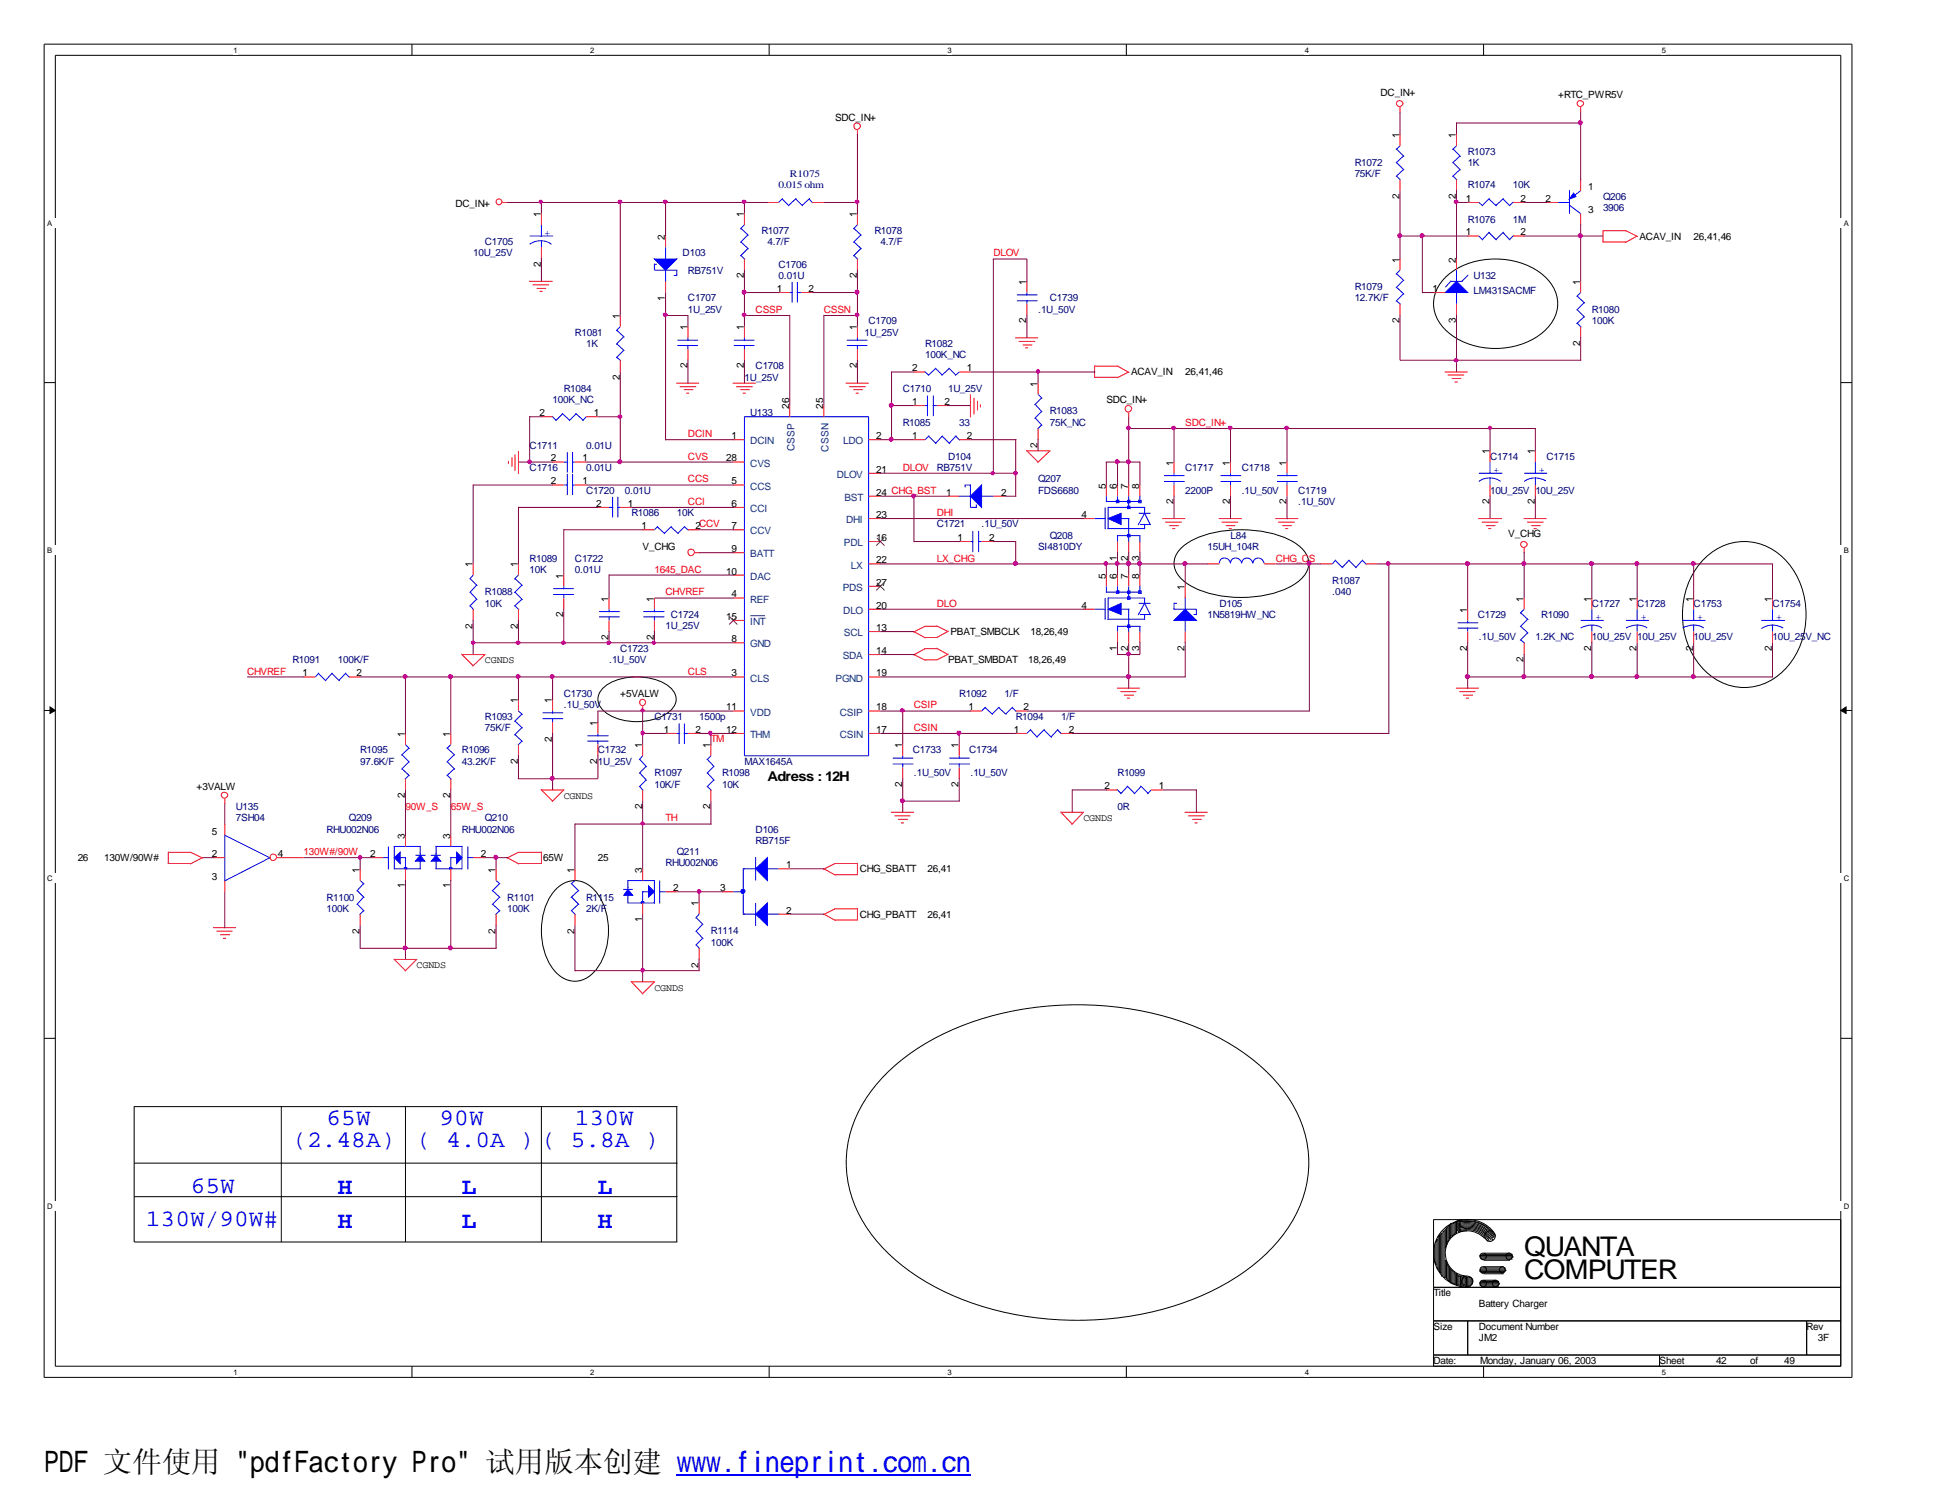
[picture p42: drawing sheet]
<svg xmlns="http://www.w3.org/2000/svg" width="279mm" height="216mm" viewBox="0 0 279 216" stroke-linecap="round" stroke-linejoin="round" font-family="sans-serif">
<defs><g id="words">
<text font-size="4.2" x="6.3" y="211.7">PDF 文件使用 &quot;pdfFactory Pro&quot; 试用版本创建 www.fineprint.com.cn</text>
<g font-size="3.9">
<text x="219.3" y="180.6">QUANTA</text>
<text x="219.3" y="184">COMPUTER</text>
</g>
<g font-size="3.4" fill="#00f">
<text x="47" y="161.8">65W</text>
<text x="63.2" y="161.8">90W</text>
<text x="82.7" y="161.8">130W</text>
<text x="42.1" y="165">(2.48A)</text>
<text x="59.9" y="165">( 4.0A )</text>
<text x="77.9" y="165">( 5.8A )</text>
<text x="27.4" y="171.5">65W</text>
<text x="48.6" y="171.8">H</text>
<text x="66.5" y="171.8">L</text>
<text x="86" y="171.8">L</text>
<text x="21" y="176.4">130W/90W#</text>
<text x="48.6" y="176.6">H</text>
<text x="66.5" y="176.6">L</text>
<text x="86" y="176.6">H</text>
</g>
<text font-size="1.9" x="110.4" y="112.3">Adress : 12H</text>
<g font-size="1.4">
<text x="120.1" y="17.4">SDC_IN+</text>
<text x="198.6" y="13.8">DC_IN+</text>
<text x="224.2" y="14.1">+RTC_PWR5V</text>
<text x="201.3" y="19.9" transform="rotate(-90 201.3 19.9)">1</text>
<text x="209.5" y="19.9" transform="rotate(-90 209.5 19.9)">1</text>
<text x="65.5" y="29.7">DC_IN+</text>
<text x="201.3" y="28.6" transform="rotate(-90 201.3 28.6)">2</text>
<text x="209.5" y="28.6" transform="rotate(-90 209.5 28.6)">2</text>
<text x="210.9" y="29">1</text>
<text x="218.8" y="29">2</text>
<text x="222.3" y="29">2</text>
<text x="228.5" y="27.3">1</text>
<text x="77.8" y="31.2" transform="rotate(-90 77.8 31.2)">1</text>
<text x="95.7" y="34.5" transform="rotate(-90 95.7 34.5)">2</text>
<text x="107" y="31.2" transform="rotate(-90 107 31.2)">1</text>
<text x="123.3" y="31.2" transform="rotate(-90 123.3 31.2)">1</text>
<text x="210.9" y="33.9">1</text>
<text x="218.8" y="33.9">2</text>
<text x="228.5" y="30.6">3</text>
<text x="235.9" y="34.5">ACAV_IN</text>
<text x="243.7" y="34.5">26,41,46</text>
<text x="77.8" y="38.4" transform="rotate(-90 77.8 38.4)">2</text>
<text x="107" y="40" transform="rotate(-90 107 40)">2</text>
<text x="111.8" y="42">1</text>
<text x="116.3" y="42">2</text>
<text x="123.3" y="40" transform="rotate(-90 123.3 40)">2</text>
<text x="147.7" y="41" transform="rotate(-90 147.7 41)">1</text>
<text x="201.3" y="37.8" transform="rotate(-90 201.3 37.8)">1</text>
<text x="206.1" y="42">1</text>
<text x="209.5" y="37.8" transform="rotate(-90 209.5 37.8)">2</text>
<text x="227.3" y="41" transform="rotate(-90 227.3 41)">1</text>
<text x="89.2" y="45.9" transform="rotate(-90 89.2 45.9)">1</text>
<text x="95.7" y="43.3" transform="rotate(-90 95.7 43.3)">1</text>
<text x="98.9" y="47.5" transform="rotate(-90 98.9 47.5)">1</text>
<text x="107" y="47.5" transform="rotate(-90 107 47.5)">1</text>
<text x="123.3" y="47.5" transform="rotate(-90 123.3 47.5)">1</text>
<text x="147.7" y="46.5" transform="rotate(-90 147.7 46.5)">2</text>
<text x="201.3" y="46.5" transform="rotate(-90 201.3 46.5)">2</text>
<text x="209.5" y="46.5" transform="rotate(-90 209.5 46.5)">3</text>
<text x="98.9" y="53" transform="rotate(-90 98.9 53)">2</text>
<text x="107" y="53" transform="rotate(-90 107 53)">2</text>
<text x="123.3" y="53" transform="rotate(-90 123.3 53)">2</text>
<text x="131.2" y="53.4">2</text>
<text x="139.1" y="53.4">1</text>
<text x="162.7" y="53.9">ACAV_IN</text>
<text x="170.5" y="53.9">26,41,46</text>
<text x="227.3" y="49.8" transform="rotate(-90 227.3 49.8)">2</text>
<text x="77.6" y="59.9">2</text>
<text x="85.4" y="59.9">1</text>
<text x="89.2" y="54.6" transform="rotate(-90 89.2 54.6)">2</text>
<text x="113.5" y="58.8" transform="rotate(-90 113.5 58.8)">26</text>
<text x="118.4" y="58.8" transform="rotate(-90 118.4 58.8)">25</text>
<text x="131.2" y="58.3">1</text>
<text x="135.9" y="58.3">2</text>
<text x="149.3" y="55.6" transform="rotate(-90 149.3 55.6)">1</text>
<text x="159.2" y="58">SDC_IN+</text>
<text x="105.2" y="63.2">1</text>
<text x="126.1" y="63.2">2</text>
<text x="131.2" y="63.2">1</text>
<text x="139.1" y="63.2">2</text>
<text x="149.3" y="64.4" transform="rotate(-90 149.3 64.4)">2</text>
<text x="214.3" y="65.4" transform="rotate(-90 214.3 65.4)">1</text>
<text x="220.8" y="65.4" transform="rotate(-90 220.8 65.4)">1</text>
<text x="79.2" y="69.7">2</text>
<text x="79.2" y="66.4">2</text>
<text x="83.8" y="69.7">1</text>
<text x="83.8" y="66.4">1</text>
<text x="104.5" y="66.4">28</text>
<text x="105.2" y="69.7">5</text>
<text x="126.1" y="71.3">24 CHG_BST</text>
<text x="126.1" y="68">21</text>
<text x="136.1" y="71.3">1</text>
<text x="144" y="71.3">2</text>
<text x="159.1" y="70.3" transform="rotate(-90 159.1 70.3)">5</text>
<text x="160.7" y="70.3" transform="rotate(-90 160.7 70.3)">6</text>
<text x="162.3" y="70.3" transform="rotate(-90 162.3 70.3)">7</text>
<text x="163.9" y="70.3" transform="rotate(-90 163.9 70.3)">8</text>
<text x="168.8" y="67" transform="rotate(-90 168.8 67)">1</text>
<text x="177" y="67" transform="rotate(-90 177 67)">1</text>
<text x="185.1" y="67" transform="rotate(-90 185.1 67)">1</text>
<text x="85.8" y="72.9">2</text>
<text x="90.3" y="72.9">1</text>
<text x="92.3" y="76.1">1</text>
<text x="100.1" y="76.1">2CCV</text>
<text x="105.2" y="72.9">6</text>
<text x="105.2" y="76.1">7</text>
<text x="126.1" y="77.8">16</text>
<text x="126.1" y="74.5">23</text>
<text x="137.8" y="77.8">1</text>
<text x="142.3" y="77.8">2</text>
<text x="155.6" y="74.5">4</text>
<text x="168.8" y="72.6" transform="rotate(-90 168.8 72.6)">2</text>
<text x="177" y="72.6" transform="rotate(-90 177 72.6)">2</text>
<text x="185.1" y="72.6" transform="rotate(-90 185.1 72.6)">2</text>
<text x="214.3" y="72.6" transform="rotate(-90 214.3 72.6)">2</text>
<text x="217" y="77.2">V_CHG</text>
<text x="220.8" y="72.6" transform="rotate(-90 220.8 72.6)">2</text>
<text x="68" y="81.6" transform="rotate(-90 68 81.6)">1</text>
<text x="74.5" y="81.6" transform="rotate(-90 74.5 81.6)">1</text>
<text x="81" y="83.2" transform="rotate(-90 81 83.2)">1</text>
<text x="92.5" y="79.2">V_CHG</text>
<text x="104.5" y="82.6">10</text>
<text x="105.2" y="79.4">9</text>
<text x="126.1" y="81">22</text>
<text x="159.1" y="83.2" transform="rotate(-90 159.1 83.2)">5</text>
<text x="160.7" y="83.2" transform="rotate(-90 160.7 83.2)">6</text>
<text x="160.7" y="80.7" transform="rotate(-90 160.7 80.7)">1</text>
<text x="162.3" y="83.2" transform="rotate(-90 162.3 83.2)">7</text>
<text x="162.3" y="80.7" transform="rotate(-90 162.3 80.7)">2</text>
<text x="163.9" y="83.2" transform="rotate(-90 163.9 83.2)">8</text>
<text x="163.9" y="80.7" transform="rotate(-90 163.9 80.7)">3</text>
<text x="81" y="88.8" transform="rotate(-90 81 88.8)">2</text>
<text x="87.5" y="86.5" transform="rotate(-90 87.5 86.5)">1</text>
<text x="94.1" y="86.5" transform="rotate(-90 94.1 86.5)">1</text>
<text x="104.5" y="89.2">15</text>
<text x="105.2" y="85.9">4</text>
<text x="126.1" y="84.2">27</text>
<text x="126.1" y="87.5">20</text>
<text x="155.6" y="87.5">4</text>
<text x="170.4" y="84.9" transform="rotate(-90 170.4 84.9)">1</text>
<text x="211.1" y="88.1" transform="rotate(-90 211.1 88.1)">1</text>
<text x="219.2" y="86.5" transform="rotate(-90 219.2 86.5)">1</text>
<text x="228.9" y="86.5" transform="rotate(-90 228.9 86.5)">1</text>
<text x="235.5" y="86.5" transform="rotate(-90 235.5 86.5)">1</text>
<text x="243.6" y="86.5" transform="rotate(-90 243.6 86.5)">1</text>
<text x="254.9" y="86.5" transform="rotate(-90 254.9 86.5)">1</text>
<text x="68" y="90.4" transform="rotate(-90 68 90.4)">2</text>
<text x="69.8" y="95.4">CGNDS</text>
<text x="74.5" y="90.4" transform="rotate(-90 74.5 90.4)">2</text>
<text x="87.5" y="92" transform="rotate(-90 87.5 92)">2</text>
<text x="94.1" y="92" transform="rotate(-90 94.1 92)">2</text>
<text x="105.2" y="92.4">8</text>
<text x="126.1" y="94.1">14</text>
<text x="126.1" y="90.8">13</text>
<text x="136.4" y="95.4">PBAT_SMBDAT</text>
<text x="136.7" y="91.4">PBAT_SMBCLK</text>
<text x="147.9" y="95.4">18,26,49</text>
<text x="148.2" y="91.4">18,26,49</text>
<text x="160.7" y="93.6" transform="rotate(-90 160.7 93.6)">1</text>
<text x="162.3" y="93.6" transform="rotate(-90 162.3 93.6)">2</text>
<text x="163.9" y="93.6" transform="rotate(-90 163.9 93.6)">3</text>
<text x="170.4" y="93.6" transform="rotate(-90 170.4 93.6)">2</text>
<text x="211.1" y="93.6" transform="rotate(-90 211.1 93.6)">2</text>
<text x="219.2" y="95.2" transform="rotate(-90 219.2 95.2)">2</text>
<text x="228.9" y="93.6" transform="rotate(-90 228.9 93.6)">2</text>
<text x="235.5" y="93.6" transform="rotate(-90 235.5 93.6)">2</text>
<text x="243.6" y="93.6" transform="rotate(-90 243.6 93.6)">2</text>
<text x="254.9" y="93.6" transform="rotate(-90 254.9 93.6)">2</text>
<text x="43.5" y="97.3">1</text>
<text x="51.3" y="97.3">2</text>
<text x="74.5" y="101.2" transform="rotate(-90 74.5 101.2)">1</text>
<text x="79.4" y="101.2" transform="rotate(-90 79.4 101.2)">1</text>
<text x="89.2" y="100.2">+5VALW</text>
<text x="105.2" y="97.3">3</text>
<text x="126.1" y="97.3">19</text>
<text x="58.3" y="106" transform="rotate(-90 58.3 106)">1</text>
<text x="64.8" y="106" transform="rotate(-90 64.8 106)">1</text>
<text x="79.4" y="106.7" transform="rotate(-90 79.4 106.7)">2</text>
<text x="85.9" y="104.4" transform="rotate(-90 85.9 104.4)">1</text>
<text x="92.4" y="107.6" transform="rotate(-90 92.4 107.6)">1</text>
<text x="95.5" y="105.4">1</text>
<text x="100.1" y="105.4">2</text>
<text x="102.2" y="107.6" transform="rotate(-90 102.2 107.6)">1</text>
<text x="104.5" y="102.2">11</text>
<text x="104.5" y="105.4">12</text>
<text x="126.1" y="105.4">17</text>
<text x="126.1" y="102.2">18</text>
<text x="129.8" y="107.6" transform="rotate(-90 129.8 107.6)">1</text>
<text x="137.9" y="107.6" transform="rotate(-90 137.9 107.6)">1</text>
<text x="139.4" y="102.2">1</text>
<text x="145.9" y="105.4">1</text>
<text x="147.2" y="102.2">2</text>
<text x="153.8" y="105.4">2</text>
<text x="28.3" y="113.6">+3VALW</text>
<text x="74.5" y="109.9" transform="rotate(-90 74.5 109.9)">2</text>
<text x="85.9" y="109.9" transform="rotate(-90 85.9 109.9)">2</text>
<text x="129.8" y="113.2" transform="rotate(-90 129.8 113.2)">2</text>
<text x="137.9" y="113.2" transform="rotate(-90 137.9 113.2)">2</text>
<text x="158.9" y="113.5">2</text>
<text x="166.7" y="113.5">1</text>
<text x="58.3" y="114.8" transform="rotate(-90 58.3 114.8)">2</text>
<text x="64.8" y="114.8" transform="rotate(-90 64.8 114.8)">2</text>
<text x="81.1" y="114.9">CGNDS</text>
<text x="92.4" y="116.4" transform="rotate(-90 92.4 116.4)">2</text>
<text x="102.2" y="116.4" transform="rotate(-90 102.2 116.4)">2</text>
<text x="155.9" y="118.1">CGNDS</text>
<text x="11.2" y="123.9">26</text>
<text x="15" y="123.9">130W/90W#</text>
<text x="30.5" y="123.3">2</text>
<text x="30.5" y="120.1">5</text>
<text x="40" y="123.3">4</text>
<text x="51.7" y="125.6" transform="rotate(-90 51.7 125.6)">1</text>
<text x="53.3" y="123.3">2</text>
<text x="58.3" y="120.6" transform="rotate(-90 58.3 120.6)">3</text>
<text x="64.8" y="120.6" transform="rotate(-90 64.8 120.6)">3</text>
<text x="69.2" y="123.3">2</text>
<text x="71.3" y="125.6" transform="rotate(-90 71.3 125.6)">1</text>
<text x="78.1" y="123.9">65W</text>
<text x="82.6" y="125.6" transform="rotate(-90 82.6 125.6)">1</text>
<text x="86" y="123.9">25</text>
<text x="92.4" y="125.6" transform="rotate(-90 92.4 125.6)">3</text>
<text x="113.1" y="124.9">1</text>
<text x="123.7" y="125.5">CHG_SBATT</text>
<text x="133.4" y="125.5">26,41</text>
<text x="30.5" y="126.6">3</text>
<text x="58.3" y="127.8" transform="rotate(-90 58.3 127.8)">1</text>
<text x="64.8" y="127.8" transform="rotate(-90 64.8 127.8)">1</text>
<text x="96.9" y="128.2">2</text>
<text x="100.5" y="130.4" transform="rotate(-90 100.5 130.4)">1</text>
<text x="103.6" y="128.2">3</text>
<text x="113.1" y="131.4">2</text>
<text x="123.7" y="132">CHG_PBATT</text>
<text x="133.4" y="132">26,41</text>
<text x="51.7" y="134.3" transform="rotate(-90 51.7 134.3)">2</text>
<text x="71.3" y="134.3" transform="rotate(-90 71.3 134.3)">2</text>
<text x="82.6" y="134.3" transform="rotate(-90 82.6 134.3)">2</text>
<text x="92.4" y="132.7" transform="rotate(-90 92.4 132.7)">1</text>
<text x="59.9" y="139.3">CGNDS</text>
<text x="94.1" y="142.5">CGNDS</text>
<text x="100.5" y="139.2" transform="rotate(-90 100.5 139.2)">2</text>
<text x="206.2" y="186.4">Title</text>
<text x="206.2" y="191.3">Size</text>
<text x="212.8" y="188">Battery Charger</text>
<text x="212.8" y="191.3">Document Number</text>
<text x="259.9" y="191.3">Rev</text>
<text x="206.2" y="196.2">Date:</text>
<text x="212.8" y="193">JM2</text>
<text x="212.9" y="196.2">Monday, January 06, 2003</text>
<text x="238.8" y="196.2">Sheet</text>
<text x="246.9" y="196.2">42</text>
<text x="251.8" y="196.2">of</text>
<text x="256.7" y="196.2">49</text>
<text x="261.5" y="193">3F</text>
</g>
<g font-size="1.4" fill="#000080">
<text x="194.9" y="23.9">R1072</text>
<text x="211.2" y="22.3">R1073</text>
<text x="211.2" y="23.9">1K</text>
<text x="112" y="27.1">0.015 ohm</text>
<text x="113.6" y="25.5">R1075</text>
<text x="194.9" y="25.5">75K/F</text>
<text x="211.2" y="27.1">R1074</text>
<text x="217.7" y="27.1">10K</text>
<text x="230.6" y="28.7">Q206</text>
<text x="69.8" y="35.2">C1705</text>
<text x="109.6" y="33.6">R1077</text>
<text x="110.4" y="35.2">4.7/F</text>
<text x="125.8" y="33.6">R1078</text>
<text x="126.7" y="35.2">4.7/F</text>
<text x="211.2" y="32">R1076</text>
<text x="217.7" y="32">1M</text>
<text x="230.6" y="30.4">3906</text>
<text x="68.1" y="36.8">10U_25V</text>
<text x="98.2" y="36.8">D103</text>
<text x="99" y="39.5">RB751V</text>
<text x="112" y="38.5">C1706</text>
<text x="112" y="40.1">0.01U</text>
<text x="194.9" y="41.7">R1079</text>
<text x="212" y="40.1">U132</text>
<text x="99" y="43.3">C1707</text>
<text x="99" y="45">1U_25V</text>
<text x="125" y="46.7">C1709</text>
<text x="149.4" y="45">.1U_50V</text>
<text x="151" y="43.3">C1739</text>
<text x="194.9" y="43.3">12.7K/F</text>
<text x="212" y="42.2">LM431SACMF</text>
<text x="229" y="45">R1080</text>
<text x="229" y="46.7">100K</text>
<text x="82.7" y="48.3">R1081</text>
<text x="84.3" y="49.9">1K</text>
<text x="108.7" y="53.1">C1708</text>
<text x="124.4" y="48.3">1U_25V</text>
<text x="133.1" y="49.9">R1082</text>
<text x="133.1" y="51.5">100K_NC</text>
<text x="79.5" y="58">100K_NC</text>
<text x="81.1" y="56.4">R1084</text>
<text x="107.1" y="54.8">1U_25V</text>
<text x="107.9" y="59.8">U133</text>
<text x="129.9" y="56.4">C1710</text>
<text x="136.4" y="56.4">1U_25V</text>
<text x="151" y="59.6">R1083</text>
<text x="76.2" y="64.5">C1711</text>
<text x="84.3" y="64.5">0.01U</text>
<text x="129.9" y="61.2">R1085</text>
<text x="138" y="61.2">33</text>
<text x="151" y="61.2">75K_NC</text>
<text x="76.2" y="67.7">C1716</text>
<text x="84.3" y="71">C1720</text>
<text x="84.3" y="67.7">0.01U</text>
<text x="89.9" y="71">0.01U</text>
<text x="134.8" y="67.7">RB751V</text>
<text x="136.4" y="66.1">D104</text>
<text x="149.4" y="69.3">Q207</text>
<text x="149.4" y="71">FDS6680</text>
<text x="170.5" y="67.7">C1717</text>
<text x="170.5" y="71">2200P</text>
<text x="178.6" y="67.7">C1718</text>
<text x="178.6" y="71">.1U_50V</text>
<text x="186.8" y="71">C1719</text>
<text x="214.4" y="66.1">C1714</text>
<text x="214.4" y="71">10U_25V 10U_25V</text>
<text x="222.5" y="66.1">C1715</text>
<text x="90.8" y="74.3">R1086</text>
<text x="97.4" y="74.3">10K</text>
<text x="134.8" y="75.9">C1721</text>
<text x="141.2" y="75.9">.1U_50V</text>
<text x="151" y="77.5">Q208</text>
<text x="177" y="77.5">L84</text>
<text x="186.8" y="72.6">.1U_50V</text>
<text x="76.2" y="80.8">R1089</text>
<text x="76.2" y="82.4">10K</text>
<text x="82.7" y="80.8">C1722</text>
<text x="82.7" y="82.4">0.01U</text>
<text x="149.4" y="79.2">SI4810DY</text>
<text x="173.7" y="79.2">15UH_104R</text>
<text x="191.7" y="84">R1087</text>
<text x="69.8" y="85.6">R1088</text>
<text x="69.8" y="87.3">10K</text>
<text x="96.5" y="88.9">C1724</text>
<text x="173.7" y="88.9">1N5819HW_NC</text>
<text x="175.4" y="87.3">D105</text>
<text x="191.7" y="85.6">.040</text>
<text x="212.6" y="88.9">C1729</text>
<text x="221.7" y="88.9">R1090</text>
<text x="229" y="87.3">C1727</text>
<text x="235.5" y="87.3">C1728</text>
<text x="243.7" y="87.3">C1753</text>
<text x="255" y="87.3">C1754</text>
<text x="42.1" y="95.4">R1091</text>
<text x="48.6" y="95.4">100K/F</text>
<text x="87.6" y="95.4">.1U_50V</text>
<text x="89.2" y="93.7">C1723</text>
<text x="95.8" y="90.5">1U_25V</text>
<text x="212.8" y="92.1">.1U_50V</text>
<text x="220.9" y="92.1">1.2K_NC</text>
<text x="229" y="92.1">10U_25V 10U_25V</text>
<text x="243.7" y="92.1">10U_25V</text>
<text x="255" y="92.1">10U_25V_NC</text>
<text x="81.1" y="100.2">C1730</text>
<text x="81.1" y="101.9">.1U_50V</text>
<text x="138" y="100.2">R1092</text>
<text x="144.5" y="100.2">1/F</text>
<text x="69.8" y="103.5">R1093</text>
<text x="69.8" y="105.2">75K/F</text>
<text x="94.1" y="103.5">C1731</text>
<text x="100.6" y="103.5">1500p</text>
<text x="146.1" y="103.5">R1094</text>
<text x="152.7" y="103.5">1/F</text>
<text x="51.8" y="108.4">R1095</text>
<text x="51.8" y="110">97.6K/F</text>
<text x="66.5" y="108.4">R1096</text>
<text x="66.5" y="110">43.2K/F</text>
<text x="86" y="108.4">C1732</text>
<text x="86" y="110">1U_25V</text>
<text x="94.1" y="111.7">R1097</text>
<text x="94.1" y="113.3">10K/F</text>
<text x="103.9" y="111.7">R1098</text>
<text x="103.9" y="113.3">10K</text>
<text x="107.1" y="110">MAX1645A</text>
<text x="131.3" y="108.4">C1733</text>
<text x="131.5" y="111.7">.1U_50V</text>
<text x="139.4" y="108.4">C1734</text>
<text x="139.6" y="111.7">.1U_50V</text>
<text x="160.8" y="111.7">R1099</text>
<text x="34" y="116.5">U135</text>
<text x="34" y="118.1">7SH04</text>
<text x="47" y="119.8">RHU002N06</text>
<text x="50.2" y="118.1">Q209</text>
<text x="66.5" y="119.8">RHU002N06</text>
<text x="69.8" y="118.1">Q210</text>
<text x="108.7" y="119.8">D106</text>
<text x="160.8" y="116.5">0R</text>
<text x="95.8" y="124.6">RHU002N06</text>
<text x="97.4" y="123">Q211</text>
<text x="108.7" y="121.4">RB715F</text>
<text x="47" y="129.5">R1100</text>
<text x="47" y="131.1">100K</text>
<text x="73" y="129.5">R1101</text>
<text x="73" y="131.1">100K</text>
<text x="84.3" y="129.5">R1115</text>
<text x="84.3" y="131.1">2K/F</text>
<text x="102.3" y="134.4">R1114</text>
<text x="102.3" y="136.1">100K</text>
</g>
<g font-size="1.4" fill="#00f">
<text x="78.3" y="34">+</text>
<text x="214.9" y="68.1">+</text>
<text x="221.4" y="68.1">+</text>
<text x="229.5" y="89.2">+</text>
<text x="236.1" y="89.2">+</text>
<text x="244.2" y="89.2">+</text>
<text x="255.5" y="89.2">+</text>
</g>
<g font-size="1.4" fill="#f00">
<text x="142.9" y="36.8">DLOV</text>
<text x="108.7" y="45">CSSP</text>
<text x="118.5" y="45">CSSN</text>
<text x="99" y="62.9">DCIN</text>
<text x="170.5" y="61.2">SDC_IN+</text>
<text x="99" y="66.1">CVS</text>
<text x="99" y="69.3">CCS</text>
<text x="129.9" y="67.7">DLOV</text>
<text x="99" y="72.6">CCI</text>
<text x="134.8" y="74.3">DHI</text>
<text x="94.1" y="82.4">1645_DAC</text>
<text x="134.8" y="80.8">LX_CHG</text>
<text x="183.6" y="80.8">CHG_CS</text>
<text x="95.8" y="85.6">CHVREF</text>
<text x="134.8" y="87.3">DLO</text>
<text x="35.6" y="97">CHVREF</text>
<text x="99" y="97">CLS</text>
<text x="131.5" y="101.9">CSIP</text>
<text x="102.3" y="106.8">TM</text>
<text x="131.5" y="105.2">CSIN</text>
<text x="58.3" y="116.5">90W_S</text>
<text x="64.9" y="116.5">65W_S</text>
<text x="95.8" y="118.1">TH</text>
<text x="43.7" y="123">130W#/90W</text>
</g>
<g font-size="1.4" fill="#004080">
<text x="107.9" y="63.9">DCIN</text>
<text x="114.3" y="64.9" transform="rotate(-90 114.3 64.9)">CSSP</text>
<text x="119.2" y="65" transform="rotate(-90 119.2 65)">CSSN</text>
<text x="121.3" y="63.9">LDO</text>
<text x="107.9" y="67.1">CVS</text>
<text x="107.9" y="70.4">CCS</text>
<text x="120.4" y="68.7">DLOV</text>
<text x="107.9" y="73.7">CCI</text>
<text x="107.9" y="76.9">CCV</text>
<text x="121.5" y="72.1">BST</text>
<text x="121.8" y="75.3">DHI</text>
<text x="107.9" y="80.2">BATT</text>
<text x="107.9" y="83.4">DAC</text>
<text x="121.4" y="78.6">PDL</text>
<text x="122.4" y="81.8">LX</text>
<text x="107.9" y="86.7">REF</text>
<text x="107.9" y="89.9">INT</text>
<text x="121.2" y="85">PDS</text>
<text x="121.3" y="88.3">DLO</text>
<text x="107.9" y="93.1">GND</text>
<text x="121.2" y="94.8">SDA</text>
<text x="121.4" y="91.5">SCL</text>
<text x="107.9" y="98">CLS</text>
<text x="120.2" y="98">PGND</text>
<text x="107.9" y="103">VDD</text>
<text x="107.9" y="106.2">THM</text>
<text x="120.8" y="106.2">CSIN</text>
<text x="120.8" y="103">CSIP</text>
</g>
<g font-size="1.1">
<text x="33.6" y="7.6">1</text>
<text x="84.9" y="7.6">2</text>
<text x="136.3" y="7.6">3</text>
<text x="187.7" y="7.6">4</text>
<text x="239.1" y="7.6">5</text>
<text x="6.8" y="32.5">A</text>
<text x="265.3" y="32.5">A</text>
<text x="6.8" y="79.6">B</text>
<text x="265.3" y="79.6">B</text>
<text x="6.8" y="126.7">C</text>
<text x="265.3" y="126.7">C</text>
<text x="6.8" y="173.9">D</text>
<text x="265.3" y="173.9">D</text>
<text x="33.6" y="197.8">1</text>
<text x="84.9" y="197.8">2</text>
<text x="136.3" y="197.8">3</text>
<text x="187.7" y="197.8">4</text>
<text x="239.1" y="197.8">5</text>
</g>
</g></defs>
<path d="M6.3 6.3h260.1v191.8h-260.1zM8 8h256.8v188.5h-256.8z" fill="none" stroke="#000" stroke-width=".14"/>
<g fill="#fff">
<path d="M33.6 6.5h.6v1.4h-.6z"/>
<path d="M33.6 196.7h.6v1.3h-.6z"/>
</g>
<path d="M59.3 6.3v1.7M59.3 196.5v1.6" fill="none" stroke="#000" stroke-width=".14"/>
<g fill="#fff">
<path d="M84.9 6.5h.6v1.4h-.6z"/>
<path d="M84.9 196.7h.6v1.3h-.6z"/>
</g>
<path d="M110.7 6.3v1.7M110.7 196.5v1.6" fill="none" stroke="#000" stroke-width=".14"/>
<g fill="#fff">
<path d="M136.3 6.5h.6v1.4h-.6z"/>
<path d="M136.3 196.7h.6v1.3h-.6z"/>
</g>
<path d="M162.1 6.3v1.7M162.1 196.5v1.6" fill="none" stroke="#000" stroke-width=".14"/>
<g fill="#fff">
<path d="M187.7 6.5h.6v1.4h-.6z"/>
<path d="M187.7 196.7h.6v1.3h-.6z"/>
</g>
<path d="M213.4 6.3v1.7M213.4 196.5v1.6" fill="none" stroke="#000" stroke-width=".14"/>
<g fill="#fff">
<path d="M239.1 6.5h.6v1.4h-.6z"/>
<path d="M239.1 196.7h.6v1.3h-.6z"/>
<path d="M6.8 31.4h259.2v1.4h-259.2z"/>
<path d="M6.8 78.5h259.2v1.3h-259.2z"/>
</g>
<path d="M6.3 55h1.7M264.8 55h1.6" fill="none" stroke="#000" stroke-width=".14"/>
<path d="M6.8 125.6h259.2v1.4h-259.2z" fill="#fff"/>
<path d="M6.3 102.2h1.7M264.8 102.2h1.6" fill="none" stroke="#000" stroke-width=".14"/>
<g fill="#000" stroke="#000" stroke-width=".14">
<path d="M7.2 101.7l.8 .5-.8 .4z" fill-rule="evenodd"/>
<path d="M264.8 102.2l.8-.5v.9z" fill-rule="evenodd"/>
</g>
<path d="M6.8 172.8h259.2v1.4h-259.2z" fill="#fff"/>
<g fill="none" stroke="#000" stroke-width=".14">
<path d="M207.7 40.2a10.6 10.6 0 0 1 9.8-2.7 8.2 8.2 0 0 1 6.3 4.5 5 5 0 0 1-1.9 5.9 11.2 11.2 0 0 1-13.5 0 5.1 5.1 0 0 1-.7-7.7zM169.8 79a10.4 10.4 0 0 1 6-2.6 16.9 16.9 0 0 1 10.1 1.4 4.1 4.1 0 0 1 2.4 3.2 3.5 3.5 0 0 1-1.6 2.7 14.8 14.8 0 0 1-9.6 2.2 12.7 12.7 0 0 1-6.6-2.2 3 3 0 0 1-.7-4.7zM86.8 99a8.1 8.1 0 0 1 7.7-1.2 4.2 4.2 0 0 1 2.7 2.2 2.25 2.25 0 0 1-1.3 2.6 8.5 8.5 0 0 1-8.6 0 2.23 2.23 0 0 1-.5-3.6zM245 80.5a8 8 0 0 1 12.6 .9 11.8 11.8 0 0 1-1.6 15.6 7.9 7.9 0 0 1-11.7-1.7 11.9 11.9 0 0 1 .7-14.8zM79.9 128a3.6 3.6 0 0 1 5.7 0 9.5 9.5 0 0 1 0 11.7 3.6 3.6 0 0 1-5.7 0 9.7 9.7 0 0 1 0-11.7zM6.3 149.4h1.7M19.3 159.2h78.2M19.3 159.1v19.5h78.2M40.5 159.1v19.5M58.3 159.1v19.5M77.9 159.1v19.5M97.4 159.1v19.5"/>
<path d="M127.6 154.4a34.8 34.8 0 0 1 17.4-8.8 46.7 46.7 0 0 1 28.9 2.9 27 27 0 0 1 12 10.3 16.3 16.3 0 0 1-1 18.4 29.4 29.4 0 0 1-13.1 9.6 46.9 46.9 0 0 1-35.7-.9 26.9 26.9 0 0 1-12-10.2 16.4 16.4 0 0 1 1-18.5l1.2-1.4zM264.8 149.4h1.6M19.3 167.3h78.2M19.3 172.1h78.2M206.2 175.4h58.6v21.1h-58.6zM206.4 179.2v2.3M206.6 178.6v3.3M206.8 178.3v4.2M206.8 178.2l-.2 .4M206.9 177.9v4.6M207.1 177.6v5.4M207.2 177.5l-.3 .5"/>
<path d="M207.3 177.5v5.5M207.4 177.4v6.2M207.5 177.3l-.2 .2M207.6 177.1v6.5M207.8 177v6.8M207.9 177l-.3 .2M207.9 176.7v2.9M208.1 176.6v2.4M208.2 176.5v2.2M208.2 178.9l-.3 .6M208.3 176.4l-.2 .3M208.4 176.3v2.2"/>
<path d="M208.4 178.4l-.2 .2M208.5 176.2v2M208.6 176.1l-.2 .3M208.7 175.9v2.1M208.7 176h.3M208.8 177.9l-.3 .2M208.9 176v1.9M209 175.9v1.7M209.1 177.5l-.2 .3M209.2 175.9v1.7M209.3 175.8l-.3 .2M209.4 175.8v1.6"/>
<path d="M209.5 177.3l-.3 .2M209.5 175.7v1.8M209.6 177l.3 .2M209.7 175.6v1.4M209.8 176.7a4.1 4.1 0 0 1 4.5 1.5M209.8 176.5a4.1 4.1 0 0 1 4.7 1.9M209.8 176.4a4.4 4.4 0 0 1 5 2M209.8 176.2a4.5 4.5 0 0 1 5 1.9M209.8 176a4.6 4.6 0 0 1 5.2 2.1M209.9 177a3.6 3.6 0 0 1 4.1 1.6M209.9 176.9a3.8 3.8 0 0 1 4.4 1.7M209.9 175.8l1.2-.2a4.8 4.8 0 0 1 4 2.1"/>
<path d="M209.9 175.6v1.7M210 175.8l1.1-.1a4.5 4.5 0 0 1 4 2.2M210 175.5l-.3 .2M210.1 175.6v1.4M211.1 175.4a4.7 4.7 0 0 1 3.8 1.8M211.1 175.4a4.9 4.9 0 0 0-4.9 4.9 4.9 4.9 0 0 0 4.9 4.9M211.1 177a3.4 3.4 0 0 1 2.5 1.1M211.1 177a3.3 3.3 0 0 0-3.2 3.3 3.3 3.3 0 0 0 3.2 3.3M211.1 175.4h-.4a1.71 1.71 0 0 0-1.3 .5M211.1 177l-1.1 .2M206.2 185.2h58.6M206.2 190h58.6"/>
<path d="M206.2 194.9h58.6M206.4 181.4l.3 .5M206.8 182.4l.2 .2M207.1 182.9l.2 .2M207.8 183.7h.2M207.9 181.2v2.5M207.9 181.3l.3 .4M208.1 181.6v2.3M208.1 183.8l.2 .3M208.2 181.8v2.2M208.2 181.9l.2 .4M208.4 184.1l.2 .3"/>
<path d="M208.4 182.2v2M208.5 182.3v2M208.5 182.4l.3 .2M208.7 184.5h.3M208.7 182.5v2.1M208.9 182.7l.2 .3M208.9 182.6v1.9M209 184.7h.3M209 182.9v1.8M209.2 183l.3 .3M209.2 183v1.7M209.4 183.2v1.5"/>
<path d="M209.4 184.7l.2 .2M209.5 183.1v1.7M209.5 183.2l.3 .3M209.7 184.8h.3M209.7 183.4v1.5M209.9 183.4v1.4M209.9 183.6h.5M210 185h.3M210.1 184.8h.1M210.1 183.6v1.3M210.1 183.5v1.3M210.3 183.6v1.5"/>
<path d="M210.5 183.6v1.5M210.6 183.5l-.5 1.5M210.7 183.5v1.3M210.7 183.6l.2 .3M210.7 184.7l-.2 .3M210.8 185h.3M210.8 183.8v1.3M211 183.7h.2M211 183.6v1.4M211.2 183.7v1.4M211.2 190v4.9M211.2 185h.2"/>
<path d="M211.3 183.7h.3M211.3 183.6v1.4M211.5 183.7v1.4M211.7 183.7v1.1M211.7 183.8l.2 .3M211.8 184.7l-.3 .3M211.8 184v.7M212.9 180.6h4.6M212.9 182.9h3.6M212.9 184.5h2.7M212.9 184.8h2.7M212.9 180.6v.2"/>
<path d="M212.9 184.5v.2M212.9 180.8h4.9M212.9 182.7h3.8M212.9 182.9l.5 .2M212.9 184.7h2.9M212.9 184.8l.5 .3M213 180.9h4.5M213 182.5h3.5M213.1 180.4h4.5M213.1 180.9l.3 .3M213.1 182.4h3.5M213.1 182.5l-.2 .3"/>
<path d="M213.1 184.3h2.5M213.3 181.1h4.3M213.3 183h3.1M213.3 185h2.3M213.4 184.1h1.9M213.4 183.2h2.9M213.4 182.2h2.9M213.4 181.3h3.9M213.4 180.3h3.9M215.6 184.3v.3M215.7 184.7l-.2 .2M216.5 182.4v.2"/>
<path d="M216.7 182.7l-.3 .3M217.5 180.4v.3M217.7 180.8l-.3 .2M238.8 194.9v1.6M259.9 190v4.9"/>
<circle cx="214.4" cy="177.8" r=".75"/>
<circle cx="211.1" cy="184.3" r=".79"/>
<circle cx="213.4" cy="182.7" r=".48"/>
<circle cx="213.4" cy="180.7" r=".48"/>
<circle cx="213.4" cy="184.6" r=".48"/>
<circle cx="215.2" cy="184.6" r=".48"/>
<circle cx="216.1" cy="182.7" r=".45"/>
<circle cx="217.1" cy="180.7" r=".48"/>
</g>
<g fill="none" stroke="#f00" stroke-width=".14">
<path d="M123.4 18.7v.7M201.4 15.4v.8M201.4 19.3v1.7M209.5 19.3v1.7M227.4 15.4v.8M72.3 29.1h.8M77.9 30.7v1.6M77.9 35.6v1.7M95.8 34v1.6M107.1 30.7v1.6M107.1 37.3v1.6M110.4 29.1h1.6"/>
<path d="M116.8 29.1h1.7M123.4 30.7v1.6M123.4 37.3v1.6M201.4 25.8v1.6M201.4 37.3v1.6M209.5 25.8v1.6M209.5 37.3v1.6M211.2 29.1h1.6M211.2 34h1.6M217.7 29.1h1.6M217.7 34h1.6M222.5 29.1h1.7"/>
<path d="M227.4 25.8v1.6M227.4 30.7v1.6M230.5 34.8h3.4M230.6 33.2h3.4M230.6 33.1v1.7M233.9 33.2l1.7 .8M235.5 34l-1.7 .9M76.1 40.5h3.4M76.6 41h2.4M77.2 41.5h1.4M77.6 41.9h.5M77.9 59.9h1.6"/>
<path d="M84.3 59.9h1.7M89.2 45.4v1.6M89.2 51.8v1.7M95.8 40.5v1.6M97.3 55.1h3.3M97.8 55.6h2.4M98.4 56h1.3M98.7 56.6h.4M99 47v1.6M99 50.2v1.6M105.4 55.1h3.3M105.9 55.6h2.4"/>
<path d="M106.5 56h1.4M106.8 56.6h.5M107.1 47v1.6M107.1 50.2v1.6M112 42.1h1.6M113.6 58.3v1.6M115.2 42.1h1.6M118.5 58.3v1.6M121.7 55.1h3.3M122.2 55.6h2.3M122.8 56h1.3M123.1 56.6h.4"/>
<path d="M123.4 47v1.6M123.4 50.2v1.6M131.5 53.5h1.6M131.5 58.3h1.6M134.8 58.3h1.6M138 53.5h1.6M139.6 56.7v3.3M140.1 57.2v2.4M140.6 57.7v1.3M141.1 58.2v.4M146 48.6h3.4M146.6 49.1h2.3"/>
<path d="M147.2 49.6h1.3M147.5 50h.4M147.7 40.5v1.6M147.7 43.7v1.7M149.4 55.1v1.6M157.4 54.3h3.4M157.5 52.7h3.4M157.5 52.6v1.7M160.8 52.7l1.7 .9M162.4 59.4v.6M162.4 53.5l-1.7 .9M201.4 43.7v1.7"/>
<path d="M206.2 42.1h1.7M207.9 53.5h3.3M208.3 53.9h2.4M208.9 54.4h1.3M209.3 54.9h.4M209.5 43.7v1.7M227.4 40.5v1.6M227.4 47v1.6M73.2 66.3v.4M73.7 65.8v1.3M74.1 65.4v2.3M74.6 64.9v3.3"/>
<path d="M79.5 69.8h1.6M79.5 66.5h1.6M82.7 69.8h1.6M82.7 66.5h1.6M86 73h1.6M89.2 73h1.6M92.5 76.2h1.6M99 76.2h1.6M100 79.5h.7M105.5 79.5h1.6M105.5 69.8h1.6M105.5 66.5h1.6"/>
<path d="M105.5 76.2h1.6M105.5 63.2h1.6M105.5 73h1.6M125 74.6h1.7M125 71.4h1.7M125 63.2h1.7M125 77.9h1.7M125 68.1h1.7M131.5 63.2h1.6M136.4 71.4h1.6M138 63.2h1.6M138 77.9h1.6"/>
<path d="M141.2 77.9h1.7M142.9 71.4h1.6M147.7 64.8l1.7 1.7M147.7 64.9h3.4M149.4 61.6v1.6M151 64.9l-1.7 1.6M155.9 74.6h1.6M159.2 69.8v1.6M160.8 69.8v1.6M160.8 77.9v1.6M162.4 69.8v1.6M162.4 77.9v1.6"/>
<path d="M164 69.8v1.6M164 77.9v1.6M167.2 74.6h3.3M167.6 75.1h2.4M168.2 75.6h1.4M168.7 76h.4M168.9 66.5v1.6M168.9 69.8v1.6M175.3 74.6h3.3M175.8 75.1h2.3M176.4 75.6h1.3M176.8 76h.4"/>
<path d="M177 66.5v1.6M177 69.8v1.6M183.5 74.6h3.3M183.9 75.1h2.4M184.5 75.6h1.3M184.9 76h.4M185.2 66.5v1.6M185.2 69.8v1.6M212.7 74.6h3.4M213.2 75.1h2.4M213.8 75.6h1.3M214.1 76h.4"/>
<path d="M214.4 64.9v1.6M214.4 69.8v1.6M219.2 74.6h3.3M219.3 78.8v.8M219.7 75.1h2.4M220.3 75.6h1.4M220.6 76h.5M220.9 64.9v1.6M220.9 69.8v1.6M43.7 97.4h1.7M50.2 97.4h1.6M66.4 94.1l1.7 1.7"/>
<path d="M66.5 94.1h3.3M68.1 81.1v1.6M68.1 87.6v1.6M69.8 94.1l-1.8 1.7M74.6 81.1v1.6M74.6 87.6v1.6M81.1 82.7v1.6M81.1 86v1.6M87.6 86v1.6M87.6 89.2v1.6M94.1 86v1.6M94.1 89.2v1.6"/>
<path d="M105.5 97.4h1.6M105.5 86h1.6M105.5 92.5h1.6M105.5 89.2h1.6M105.5 82.7h1.6M125 94.1h1.7M125 81.1h1.7M125 97.4h1.7M125 87.6h1.7M125 84.3h1.7M125 90.8h1.7M131.5 94.1l1.7 .9"/>
<path d="M131.5 90.8l1.7 1M133 93.3h1.8M133 90.1h1.8M133.1 93.3l-1.7 .9M133.1 94.9h1.8M133.1 90.1l-1.7 .8M133.1 91.7h1.8M134.7 93.2l1.7 .9M134.7 90l1.7 .8M136.5 94.1l-1.7 .8M136.5 90.8l-1.7 .9M155.9 87.6h1.6"/>
<path d="M159.2 82.7v1.6M160.7 99h3.3M160.8 82.7v1.6M160.8 90.8v1.7M161.2 99.5h2.3M161.7 100h1.5M162.4 82.7v1.6M162.4 90.8v1.7M164 82.7v1.6M164 90.8v1.7M170.5 84.3v1.7M170.5 90.8v1.7"/>
<path d="M173.7 81.1h1.7M181.9 81.1h1.7M190 81.1h1.7M196.5 81.1h1.6M209.5 99h3.3M210 99.5h2.3M210.5 100h1.4M211.2 87.6v1.6M211.2 90.8v1.7M219.3 86v1.6M219.3 92.5v1.6M229 86v1.6"/>
<path d="M229 90.8v1.7M235.5 86v1.6M235.5 90.8v1.7M243.7 86v1.6M243.7 90.8v1.7M255 86v1.6M255 90.8v1.7M32.3 114.9v.8M32.3 118.5v1.6M58.3 105.5v1.6M58.3 112v1.6M64.9 105.5v1.6"/>
<path d="M64.9 112v1.6M74.6 100.6v1.7M74.6 107.1v1.6M77.8 113.5l1.7 1.7M77.9 113.6h3.3M79.5 100.6v1.7M79.5 103.9v1.6M81.1 113.6l-1.7 1.7M86 103.9v1.6M86 107.1v1.6M92.5 101.6v.8M92.5 107.1v1.6"/>
<path d="M92.5 113.6v1.6M95.8 105.5h1.6M99 105.5h1.6M102.3 107.1v1.6M102.3 113.6v1.6M105.5 102.3h1.6M105.5 105.5h1.6M125 102.3h1.7M125 105.5h1.7M128.2 116.8h3.3M128.7 117.3h2.3M129.2 117.9h1.4"/>
<path d="M129.6 118.4h.4M129.9 107.1v1.6M129.9 110.4v1.6M138 107.1v1.6M138 110.4v1.6M139.6 102.3h1.6M146.1 102.3h1.6M146.1 105.5h1.6M152.6 116.8l1.7 1.7M152.7 116.8h3.3M152.7 105.5h1.6M155.9 116.8l-1.7 1.8"/>
<path d="M159.2 113.6h1.6M162.1 100.4h.5M165.6 113.6h1.7M170.4 116.8h3.3M170.9 117.3h2.4M171.5 117.9h1.4M171.9 118.4h.4M210.9 100.4h.4M24.1 124.2h3.3M24.2 122.6h3.3M24.2 122.5v1.7M27.4 122.6l1.8 .8"/>
<path d="M29.1 123.4l-1.8 .9M30.6 133.4h3.4M30.7 123.4h1.6M31.2 133.9h2.2M31.7 134.5h1.4M32.1 135h.4M32.3 126.7v1.6M39.9 123.4h3.8M51.8 125v1.7M51.8 131.5v1.6M53.5 123.4h1.6M56.6 137.9l1.7 1.7"/>
<path d="M56.7 138h3.3M58.3 120.1v1.7M58.3 125v1.7M59.9 138l-1.6 1.7M64.9 120.1v1.7M64.9 125v1.7M68.1 123.4h1.7M71.4 125v1.7M71.4 131.5v1.6M73 123.4l1.7 .9M74.5 122.6h3.4M74.6 124.2h3.4"/>
<path d="M74.6 122.6l-1.7 .8M77.9 122.5v1.7M82.7 125v1.7M82.7 131.5v1.6M92.5 125v1.7M92.5 129.9v1.6M95.8 128.3h1.6M100.6 129.9v1.6M100.6 136.4v1.6M103.9 128.3h1.6M112 131.5h1.6M112 125h1.6"/>
<path d="M118.5 125l1.7 .9M118.5 131.5l1.7 .9M120.1 124.2h3.3M120.1 130.7h3.3M120.1 125.8h3.3M120.1 124.2l-1.7 .9M120.1 132.3h3.3M120.1 130.7l-1.7 .9M123.4 124.1v1.7M123.4 130.6v1.7M90.8 141.1l1.7 1.8M90.8 141.2h3.4"/>
<path d="M94.1 141.2l-1.7 1.8"/>
<circle cx="123.3" cy="18.2" r=".48"/>
<circle cx="201.4" cy="14.9" r=".45"/>
<circle cx="227.4" cy="14.9" r=".45"/>
<circle cx="71.8" cy="29" r=".42"/>
<circle cx="162.3" cy="58.8" r=".48"/>
<circle cx="99.4" cy="79.4" r=".48"/>
<circle cx="219.3" cy="78.3" r=".45"/>
<circle cx="32.3" cy="114.4" r=".45"/>
<circle cx="92.4" cy="101" r=".45"/>
<circle cx="39.3" cy="123.3" r=".48"/>
</g>
<g fill="none" stroke="#00f" stroke-width=".14">
<path d="M76.2 35.1a2.67 2.67 0 0 1 3.1 0M76.2 34h3.4M77.9 32.3v1.7M77.9 34.5v1.1M94.1 37.9v1h3.4M94.1 38h.4M95.8 35.6v1.7M95.8 38.9v1.7M96.9 39.6h.5M97.4 38.9v.8M106.6 32.9l1.1 1M106.6 34.8l1.1 1"/>
<path d="M106.6 36.7l.6 .6M107.1 32.3l-.6 .6M107.6 33.8l-1.1 1.1M107.6 35.7l-1.1 1.1M112.5 28.6l1 1M112.6 28.5l-.6 .6M114.5 28.6l1 1M114.6 28.5l-1.1 1M116.4 28.6l.5 .6M116.5 28.5l-1.1 1M122.9 32.9l1.1 1M122.9 34.8l1.1 1"/>
<path d="M122.9 36.7l.5 .6M123.4 32.3l-.6 .6M123.9 33.8l-1.1 1.1M123.9 35.7l-1.1 1.1M200.9 21.4l1.1 1.1M200.9 23.4l1.1 1.1M200.9 25.3l.6 .6M200.9 39.4l1.1 1M201.4 21l-.6 .5M201.4 38.9l-.6 .6M201.9 22.4l-1.1 1.1M201.9 24.4l-1.1 1"/>
<path d="M209 21.4l1.1 1.1M209 23.4l1.1 1.1M209 25.3l.6 .6M209.5 38.8v1.7M209.5 21l-.5 .5M210.1 22.4l-1.1 1.1M210.1 24.4l-1.1 1M211.2 39.5l-.9 1M212.8 29.1l.6 .5M212.8 34l.6 .5M214.2 28.6l1.1 1M214.2 33.4l1.1 1.1"/>
<path d="M214.3 28.5l-1 1M214.3 33.4l-1 1.1M216.2 28.6l1.1 1M216.2 33.4l1.1 1.1M216.3 28.5l-1.1 1M216.3 33.4l-1.1 1.1M217.8 29l-.6 .5M217.8 33.9l-.6 .6M224.1 29.1h1.7M225.7 29.5l1.7 1.2M225.8 27.3v3.4M227.4 27.4l-1.7 1.3"/>
<path d="M79.4 59.9l.6 .6M80.9 59.4l1.1 1.1M80.9 59.5l-1 1M82.8 59.4l1.1 1.1M82.9 59.5l-1 1M84.3 59.9l-.5 .6M88.7 47.5l1.1 1M88.7 49.4l1.1 1.1M88.7 51.4l.6 .5M89.2 47l-.6 .6M89.7 48.4l-1.1 1.1M89.7 50.4l-1.1 1.1"/>
<path d="M97.5 49.7h2.9M97.5 48.9h2.9M99 48.6v.4M99 49.6v.6M105.6 49.7h2.9M105.6 48.9h2.9M107.1 59.9h17.9v48.8h-17.9zM107.1 48.6v.4M107.1 49.6v.6M113.6 42.1h.4M114 40.6v2.9M114.6 42.1h.6"/>
<path d="M114.7 40.6v2.9M121.8 49.7h3M121.8 48.9h3M123.4 48.6v.4M123.4 49.6v.6M133 53.4l.6 .5M133.1 58.3h.4M133.4 56.9v3M134.2 58.3h.6M134.3 56.9v3M134.5 52.9l1.1 1M134.6 53l-1.1 1"/>
<path d="M136.5 52.9l1 1M136.6 53l-1.1 1M138 53.5l-.6 .5M146.3 43.3h3M146.3 42.4h3M147.7 42.1v.4M147.7 43.2v.5M148.9 58.2l1 1.1M149.4 56.7l.5 .6M149.9 57.2l-1.1 1.1M149.9 59.2l-1.1 1M200.9 41.3l1.1 1"/>
<path d="M200.9 43.3l.6 .5M201.9 40.3l-1.1 1.1M201.9 42.2l-1.1 1.1M208.7 40.5h1.7M208.8 40.4l-.9 .9M209.5 42v1.7M226.9 42.6l1.1 1M226.9 44.5l1.1 1.1M226.9 46.5l.6 .6M227.4 42.1l-.6 .6M227.9 43.5l-1.1 1.1M227.9 45.6l-1.1 1"/>
<path d="M81.1 69.8h.6M81.1 66.5h.6M81.6 65v3M81.6 68.2v3M82.3 69.8h.4M82.3 66.5h.4M82.4 65v3M82.4 68.2v3M87.6 73h.6M88.1 71.5v2.9M88.8 73h.4M88.9 71.5v2.9"/>
<path d="M94.6 75.8l1.1 1M94.7 75.7l-.6 .5M96.5 75.8l1.1 1M96.6 75.7l-1 1M98.5 75.8l.6 .5M98.6 75.7l-1.1 1M133.6 62.7l1.1 1.1M133.7 62.7l-.6 .5M135.6 62.7l1.1 1.1M135.6 62.7l-1 1.1M137.5 62.7l.6 .6M137.6 62.7l-1 1.1"/>
<path d="M137.9 71.4h1.7M138.8 69.8h.8M138.9 69.8v.3M139.6 69.7v3.3h.9M139.6 77.9h.4M140 76.4v3M140.5 72.6v.4M140.7 77.9h.5M140.8 76.4v3M141.1 71.4h1.8M148.9 60.1l1 1.1M149.9 61.1l-.6 .6"/>
<path d="M157.5 74.6h1.6M159 73v3.1M159.2 71.4v.8M159.2 72.1h4.9M159.3 76h5.4M159.4 72.9v3.2M159.4 73h5.4M160.5 72h.5M160.6 72v.4M160.6 72.3h.4M160.8 71.4v.8M160.8 77v.9"/>
<path d="M160.8 77h3.3M161 71.9v.4M161.3 74.6h1.2M162.1 72h.5M162.1 72.8h.5M162.1 76.9h.5M162.2 72v.4M162.2 72.8v.4M162.2 76.9v.4M162.2 72.3h.4M162.2 73.2h.4M162.2 77.2h.4"/>
<path d="M162.4 71.4v1.7M162.4 74.5v3.5M162.6 71.9v.4M162.6 72.7v.5M162.6 76.8v.4M163.7 72.3h.5M163.7 75.5l1-1.7 .8 1.7M163.8 71.9v.4M163.8 72h.5M163.8 73.8h1.7M164 71.3v.8M164 77v1"/>
<path d="M164 75.4h1.5M164.2 72v.4M164.7 73v.9M164.7 75.4v.7M167.5 69.3h2.9M167.5 68.4h2.9M168.9 68.1v.4M168.9 69.2v.6M175.6 69.3h3M175.6 68.4h3M177 68.1v.4M177 69.2v.6"/>
<path d="M183.7 69.3h3M183.7 68.4h3M185.2 68.1v.4M185.2 69.2v.6M212.8 69.3a2.67 2.67 0 0 1 3.1 0M212.8 68.1h3.4M214.4 66.5v1.7M214.4 68.7v1.1M219.3 68.1h3.3M220.9 66.5v1.7M220.9 68.7v1.1M222.4 69.2a2.87 2.87 0 0 0-3.1 .1"/>
<path d="M45.8 96.9l1.1 1.1M45.9 96.8l-.5 .6M47.8 96.9l1.1 1.1M47.8 96.8l-1 1.1M49.7 96.9l.6 .6M49.8 96.8l-1 1.1M67.6 83.2l1.1 1M67.6 85.2l1.1 1.1M67.6 87.1l.6 .6M68.1 82.7l-.5 .6M68.6 84.2l-1 1.1M68.6 86.2l-1 1"/>
<path d="M74.1 83.2l1.1 1M74.1 85.2l1.1 1.1M74.1 87.1l.6 .6M74.6 82.7l-.6 .6M75.1 84.2l-1.1 1.1M75.1 86.2l-1.1 1M79.6 85.5h2.9M79.6 84.7h2.9M81.1 84.3v.5M81.1 85.4v.6M86.2 88.7h3M86.2 88h3"/>
<path d="M87.6 87.6v.5M87.6 88.6v.6M92.5 88.7h3.1M92.5 88h3.1M94.1 87.6v.5M94.1 88.6v.6M157.5 87.6h1.6M159 86v3.2M159.2 84.3v1M159.2 85.2h4.9M159.3 89.1h5.4M159.4 85.9v3.3"/>
<path d="M159.4 86h5.4M160.5 85h.5M160.6 85.3h.4M160.6 85v.4M160.8 84.3v1M160.8 90v.8M160.8 90.1h3.3M161 84.9v.4M161.3 87.6h1.2M162.1 85h.5M162.1 85.9h.5M162.1 89.9h.5"/>
<path d="M162.2 85.3h.4M162.2 85v.4M162.2 85.9v.4M162.2 89.9v.4M162.2 86.2h.4M162.2 90.3h.4M162.4 84.3v1.8M162.4 87.5v3.4M162.6 84.9v.4M162.6 85.8v.4M162.6 89.8v.5M163.7 85.3h.5"/>
<path d="M163.7 88.5l1-1.7 .8 1.7M163.8 85h.5M163.8 84.9v.4M163.8 86.8h1.7M164 84.2v1M164 90.1v.8M164 88.4h1.5M164.2 85v.4M164.7 86v.9M164.7 88.4v.8M168.8 87.6h3.3v.9M168.9 86.8h.4"/>
<path d="M168.9 86.7v.9M170.5 85.9v1.7M170.5 89.2v1.6M171.7 88.4h.4M175.4 81a.81 .81 0 0 1 .8-.7 .81 .81 0 0 1 .8 .7 .81 .81 0 0 1 .8-.7 .81 .81 0 0 1 .8 .7 .81 .81 0 0 1 .9-.7 .81 .81 0 0 1 .8 .7 .81 .81 0 0 1 .8-.7 .81 .81 0 0 1 .8 .7M192.1 80.6l1.1 1.1M192.2 80.5l-.5 .6M194.1 80.6l1.1 1.1M194.1 80.5l-1 1.1M196 80.6l.6 .6M196.1 80.5l-1 1.1M209.7 90.3h3"/>
<path d="M209.7 89.6h3M211.2 89.2v.5M211.2 90.3v.5M218.8 88.1l1.1 1.1M218.8 90.1l1.1 1M218.8 92l.6 .5M219.3 87.6l-.6 .6M219.8 89.1l-1.1 1.1M219.8 91l-1.1 1.1M227.4 90.3a2.95 2.95 0 0 1 3.1 0M227.4 89.2h3.3M229 87.6v1.7"/>
<path d="M229 89.8v1M233.9 90.3a2.95 2.95 0 0 1 3.1 0M233.9 89.2h3.3M235.5 87.6v1.7M235.5 89.8v1M242.1 90.3a2.95 2.95 0 0 1 3 0M242.1 89.2h3.3M243.7 87.6v1.7M243.7 89.8v1M253.4 89.2h3.4M255 87.6v1.7M255 89.8v1"/>
<path d="M256.5 90.3a2.87 2.87 0 0 0-3.1 .1M57.8 108.5l1.1 1.1M57.8 110.6l1.1 1M58.3 107.1l.6 .6M58.8 107.6l-1.1 1M58.8 109.6l-1.1 1.1M58.8 111.5l-.5 .6M64.3 107.6l1.1 1M64.3 109.6l1.1 1.1M64.3 111.5l.6 .6M64.9 107.1l-.6 .6M65.4 108.5l-1.1 1.1"/>
<path d="M65.4 110.6l-1.1 1M74.1 103.7l1.1 1M74.1 105.7l1.1 1M74.6 102.3l.6 .5M75.1 102.7l-1.1 1.1M75.1 104.6l-1.1 1.1M75.1 106.6l-.6 .6M78.1 103.4h2.9M78.1 102.5h2.9M79.5 102.3v.3M79.5 103.3v.6M84.5 106.6h3"/>
<path d="M84.5 105.8h3M86 105.5v.4M86 106.5v.6M92 109.2l1 1.1M92 111.2l1 1.1M92 113.1l.5 .6M92.5 108.7l-.6 .6M93 110.2l-1.1 1.1M93 112.2l-1.1 1M97.4 105.5h.4M97.7 104.1v2.9M98.4 105.5h.6"/>
<path d="M98.5 104.1v2.9M101.8 109.2l1 1.1M101.8 111.2l1 1.1M101.8 113.1l.6 .6M102.3 108.7l-.6 .6M102.7 110.2l-1 1.1M102.7 112.2l-1 1M128.4 109.9h3M128.4 109.1h3M129.9 108.7v.4M129.9 109.8v.6M136.6 109.9h2.9"/>
<path d="M136.6 109.1h2.9M138 108.7v.4M138 109.8v.6M141.7 101.8l1.1 1M141.8 101.7l-.6 .6M143.7 101.8l1.1 1M143.8 101.7l-1.1 1M145.6 101.8l.6 .6M145.7 101.7l-1 1M148.3 105l1 1.1M148.3 104.9l-.6 .6M150.2 105l1.1 1.1"/>
<path d="M150.3 104.9l-1.1 1.1M152.1 105l.6 .6M152.2 104.9l-1 1.1M160.7 113.5l.6 .6M162.1 113l1.1 1.1M162.2 113.1l-1 1.1M164.1 113l1.1 1.1M164.2 113.1l-1 1.1M165.6 113.6l-.5 .6M32.3 120.1l6.6 3.3M32.3 120.1v6.6M38.9 123.4l-6.6 3.3"/>
<path d="M51.4 128.1l1 1M51.4 130l1 1.1M51.8 126.7l.6 .5M52.3 127.1l-1 1.1M52.3 129l-1 1.1M52.3 131l-.6 .6M55.1 123.4h.9M55.9 121.8v3.3M56.6 121.8h3.9M56.7 121.8v3.3M56.7 125h3.8M57.5 123.4h.8"/>
<path d="M58.2 124.7v.3M58.2 124.8h.4M58.3 123.3v1.7M58.5 124.8v.3M59.8 123h1.4M60.5 121.8v1.2M60.5 123.8v1.2M62 123h1.4M62.7 121.8h3.8M62.7 125h3.8M62.7 121.8v1.2M62.7 123.8v1.2"/>
<path d="M64.6 124.8h.4M64.7 124.8v.3M64.9 123.4h.9M64.9 123.3v1.7M65 124.7v.3M66.5 121.8v3.3M67.2 123.4h.9M67.3 121.8v3.3M70.9 128.1l1.1 1M70.9 130l1.1 1.1M71.4 126.7l.6 .5M71.9 127.1l-1.1 1.1"/>
<path d="M71.9 129l-1.1 1.1M71.9 131l-.6 .6M82.2 127.1l1.1 1.1M82.2 129l1.1 1.1M82.2 131l.6 .6M82.7 126.7l-.6 .5M83.2 128.1l-1.1 1M83.2 130l-1.1 1.1M89.7 127.9h1.3M90.3 126.7h3.9M90.3 129.9h3.8M90.3 126.7v1.2"/>
<path d="M90.3 128.7v1.2M92.2 129.7h.4M92.3 129.7v.3M92.5 128.2v1.7M92.5 128.3h.9M92.6 129.6v.3M94.1 126.7v3.3M94.8 128.3h1M94.9 126.7v3.3M100.2 132l1 1M100.2 133.9l1 1.1M100.2 135.9l.5 .6"/>
<path d="M100.6 131.5l-.5 .6M101.1 132.9l-1 1.1M101.1 135l-1 1M105.5 128.3h1.2M106.9 125h1.8M106.9 131.5h1.8M106.9 124.9v3M106.9 128.6v3M108.7 123.3v3.4M108.7 129.9v3.3M110.3 125h1.7M110.4 131.5h1.7"/>
</g>
<g fill="#00f" stroke="#00f" stroke-width=".14">
<path d="M159.4 87.6l1.9-.8v1.6z" fill-rule="evenodd"/>
<path d="M56.7 123.4l.9-.8v1.6z" fill-rule="evenodd"/>
<path d="M60.5 123l.6 .9h-1.3z" fill-rule="evenodd"/>
<path d="M159.4 74.6l1.9-.8v1.6z" fill-rule="evenodd"/>
<path d="M93.3 127.4l.8 .9-.8 .7z" fill-rule="evenodd"/>
<path d="M90.3 127.9l.7 .9h-1.3z" fill-rule="evenodd"/>
<path d="M139.6 71.4l1.6-1.6v3.2z" fill-rule="evenodd"/>
<path d="M65.7 122.6l.8 .8-.8 .8z" fill-rule="evenodd"/>
<path d="M62.7 123l.7 .9h-1.3z" fill-rule="evenodd"/>
<path d="M226.4 27.8l.3 .5-.9 .3z" fill-rule="evenodd"/>
<path d="M209.5 40.5l1.7 1.6h-3.3z" fill-rule="evenodd"/>
<path d="M108.7 125l1.7-1.6v3.3z" fill-rule="evenodd"/>
<path d="M108.7 131.5l1.7-1.6v3.2z" fill-rule="evenodd"/>
<path d="M168.9 89.2l1.6-1.6 1.6 1.6z" fill-rule="evenodd"/>
<path d="M94.1 37.3h3.3l-1.6 1.6z" fill-rule="evenodd"/>
<circle cx="106.9" cy="128.2" r=".31"/>
</g>
<path d="M107.9 88.6h2.2" fill="none" stroke="#004080" stroke-width=".14"/>
<path d="M126.2 77.4l1.1 1.1M127.2 77.4l-1.1 1.1M105 88.7l1.1 1.1M106 88.7l-1.1 1.1M126.2 83.8l1.1 1.1M127.2 83.8l-1.1 1.1" fill="none" stroke="#804000" stroke-width=".14"/>
<g fill="none" stroke="#800040" stroke-width=".14">
<path d="M123.4 19.3v11.5M201.4 16.1v3.3M209.5 17.6v1.7M209.5 17.7h18M227.4 16.1v9.8M73 29.1h37.5M77.9 29v1.7M77.9 37.2v3.3M89.2 29v16.4M95.8 29v5M107.1 29v1.7M107.1 38.8v8.2"/>
<path d="M118.5 29.1h4.9M123.4 38.8v8.2M142.8 37.3h4.9v3.3M142.9 37.3v30.9M201.4 27.4v9.9M201.4 34h9.8M204.6 34v8.2M209.5 29.1h1.7M209.5 27.3v10M219.2 34h11.4M219.3 29.1h3.3M227.4 32.3v8.2"/>
<path d="M76.2 59.9h1.8M76.2 59.9v6.6M86 59.9h3.3M89.2 53.4v13.1M95.7 45.4h3.3M95.8 42.1v21.2M99 45.3v1.7M99 51.7v3.4M107 45.4h6.6M107.1 51.7v3.4M107.1 42.1h5M113.6 45.3v13"/>
<path d="M116.8 42.1h6.6M118.5 45.3v13M118.5 45.4h4.9M123.4 51.7v3.4M128.2 58.3h3.3M128.3 53.4v9.8M128.3 53.5h3.3M136.3 58.3h3.3M139.6 53.5h18M147.7 45.3v3.3M149.4 53.4v1.7M162.4 59.9v9.9"/>
<path d="M201.4 45.3v6.5h26.1M204.6 42.1h1.7M209.5 45.3v8.2M227.4 48.5v3.3M68.1 69.8h11.5M68.1 69.7v11.4M74.6 66.5h5M74.6 73h11.5M74.6 72.9v8.2M81.1 76.2h11.4M81.1 76.1v6.6M84.2 66.5h21.3"/>
<path d="M84.3 69.8h21.3M90.8 73h14.8M95.8 63.2h9.8M100.6 79.5h5M100.6 76.2h5M126.6 63.2h4.9M126.6 68.1h19.5M126.7 74.6h29.3M126.7 71.4h9.8M131.5 71.4v6.6M131.5 77.9h6.6M139.6 63.2h6.6"/>
<path d="M142.8 77.9h3.3M144.5 71.4h1.7M146.1 63.2v8.2M146.1 77.8v3.3M149.4 63.2v1.7M159.1 66.5h4.9M159.2 66.5v3.3M160.8 66.5v3.3M160.8 79.4v3.3M162.4 79.4v3.3M162.4 61.6h58.6M164 66.4v3.4"/>
<path d="M164 79.4v3.3M168.9 61.6v4.9M168.9 71.3v3.3M177 61.6v4.9M177 71.3v3.3M185.2 61.6v4.9M185.2 71.4v3.3M214.4 61.6v3.3M214.4 71.3v3.3M219.3 79.4v6.6M220.9 61.6v3.3M220.9 71.3v3.3"/>
<path d="M35.6 97.4h8.2M51.7 97.4h53.8M58.3 97.4v8.2M64.9 97.3v8.2M68 92.5h37.5M68.1 89.2v4.9M74.6 89.2v3.3M74.6 97.4v3.3M79.5 97.4v3.3M81.1 87.5v5M87.6 82.6v3.4M87.6 90.8v1.7"/>
<path d="M87.6 82.7h18M94.1 86h11.5M94.1 90.8v1.7M126.6 81.1h47.2M126.7 97.4h43.9M126.7 87.6h29.3M126.7 94.1h4.9M126.7 90.8h4.9M159.2 81v1.7M160.8 92.4v1.7M162.4 92.5v6.6M164 92.4v1.7h-3.3"/>
<path d="M170.5 81v3.3M170.5 92.4v5M183.6 81.1h6.5M188.4 81v21.3M198.1 81.1h57M199.8 81.1v24.5M211.2 97.4h43.8M211.2 81v6.6M211.2 92.4v6.7M219.3 94.1v3.3M229 81.1v5M229 92.4v5"/>
<path d="M235.5 81.1v5M235.5 92.5v5M243.7 81.1v5M243.7 92.5v5M255 81.1v5M255 92.5v5M32.3 115.6v3M58.3 113.6v6.6M64.9 113.5v6.6M74.6 108.6v3.4M79.5 105.4v8.2M82.7 118.4v6.6"/>
<path d="M82.7 118.5h19.7M85.9 102.3h19.6M86 102.3v1.7M86 108.6v3.4h-11.5M92.5 105.5h3.3M92.5 102.3v4.8M92.5 115.1v9.9M100.6 105.5h5M102.3 105.5v1.7M102.3 115.2v3.4M126.7 102.3h13M126.7 105.5h19.5"/>
<path d="M129.9 102.2v4.9M129.9 111.9v4.9M129.9 115.2h8.2M138 105.4v1.7M138 111.9v3.3M147.7 102.3h40.8M154.2 105.5h45.6M154.3 113.5v3.3M154.3 113.6h5M167.3 113.6h4.9M172.1 113.6v3.3M29.1 123.4h1.7"/>
<path d="M32.3 128.3v5.2M43.7 123.4h9.9M51.8 136.4h19.7M51.8 123.4v1.7M51.8 133.1v3.4M58.3 126.6v11.4M64.9 126.6v9.8M69.8 123.4h3.3M71.4 123.3v1.7M71.4 133v3.4M82.7 139.6h18M82.7 133.1v6.6"/>
<path d="M92.5 131.5v9.7M97.4 128.3h6.6M100.6 128.2v1.7M100.6 137.9v1.7M113.6 131.5h5M113.6 125h5"/>
</g>
<g fill="#f0f" stroke="#f0f" stroke-width=".14">
<path d="M77.7 28.8l.3 .1 .1 .1-.3 .3-.2-.3z" fill-rule="evenodd"/>
<path d="M93.9 92.2l.3 .1 .1 .2-.2 .2-.3-.2z" fill-rule="evenodd"/>
<path d="M67.9 92.2l.3 .1 .1 .2-.2 .2-.3-.2z" fill-rule="evenodd"/>
<path d="M149.2 53.2h.3l.1 .2-.2 .3-.3-.3z" fill-rule="evenodd"/>
<path d="M92.2 102.1l.3-.2 .2 .3-.2 .2h-.2z" fill-rule="evenodd"/>
<path d="M92.2 118.3l.3-.1 .2 .2-.2 .3-.2-.1z" fill-rule="evenodd"/>
<path d="M214.2 61.3l.3 .1 .1 .2-.2 .2-.3-.2z" fill-rule="evenodd"/>
<path d="M142.7 67.8l.3 .1 .1 .2-.3 .2-.2-.2z" fill-rule="evenodd"/>
<circle cx="107.1" cy="29.1" r=".28"/>
<circle cx="123.3" cy="42" r=".31"/>
<circle cx="107" cy="42" r=".31"/>
<circle cx="123.3" cy="45.3" r=".28"/>
<circle cx="107.1" cy="45.3" r=".28"/>
<circle cx="95.7" cy="45.3" r=".28"/>
<circle cx="95.7" cy="29.1" r=".28"/>
<circle cx="89.2" cy="29.1" r=".28"/>
<circle cx="89.2" cy="66.4" r=".31"/>
<circle cx="89.2" cy="60" r=".28"/>
<circle cx="160.7" cy="81.1" r=".31"/>
<circle cx="162.3" cy="81.1" r=".31"/>
<circle cx="163.9" cy="81.1" r=".31"/>
<circle cx="159.1" cy="81.1" r=".28"/>
<circle cx="170.5" cy="81.1" r=".31"/>
<circle cx="146.1" cy="81.1" r=".31"/>
<circle cx="188.3" cy="81.1" r=".31"/>
<circle cx="138" cy="105.4" r=".31"/>
<circle cx="129.9" cy="102.2" r=".28"/>
<circle cx="74.6" cy="92.5" r=".28"/>
<circle cx="87.6" cy="92.5" r=".28"/>
<circle cx="81.1" cy="92.5" r=".28"/>
<circle cx="58.3" cy="97.3" r=".31"/>
<circle cx="128.2" cy="58.3" r=".31"/>
<circle cx="131.4" cy="71.3" r=".31"/>
<circle cx="128.2" cy="63.2" r=".31"/>
<circle cx="102.2" cy="105.4" r=".28"/>
<circle cx="100.6" cy="128.2" r=".28"/>
<circle cx="209.5" cy="29.1" r=".28"/>
<circle cx="204.6" cy="33.9" r=".31"/>
<circle cx="201.4" cy="33.9" r=".31"/>
<circle cx="227.4" cy="33.9" r=".31"/>
<circle cx="79.4" cy="112" r=".31"/>
<circle cx="79.4" cy="97.3" r=".31"/>
<circle cx="74.5" cy="97.3" r=".31"/>
<circle cx="64.8" cy="97.3" r=".31"/>
<circle cx="71.3" cy="123.3" r=".31"/>
<circle cx="58.3" cy="136.3" r=".31"/>
<circle cx="64.8" cy="136.3" r=".31"/>
<circle cx="51.8" cy="123.3" r=".28"/>
<circle cx="92.4" cy="139.6" r=".28"/>
<circle cx="199.7" cy="81.1" r=".28"/>
<circle cx="235.5" cy="81.1" r=".31"/>
<circle cx="229" cy="81.1" r=".31"/>
<circle cx="219.2" cy="81.1" r=".31"/>
<circle cx="92.4" cy="105.4" r=".28"/>
<circle cx="227.4" cy="17.6" r=".31"/>
<circle cx="123.3" cy="29.1" r=".28"/>
<circle cx="185.1" cy="61.6" r=".28"/>
<circle cx="160.7" cy="66.4" r=".31"/>
<circle cx="162.3" cy="66.4" r=".31"/>
<circle cx="168.9" cy="61.6" r=".28"/>
<circle cx="177" cy="61.6" r=".28"/>
<circle cx="162.4" cy="61.6" r=".28"/>
<circle cx="209.5" cy="51.8" r=".28"/>
<circle cx="129.8" cy="115.2" r=".31"/>
<circle cx="162.3" cy="97.3" r=".31"/>
<circle cx="76.2" cy="66.4" r=".28"/>
<circle cx="235.5" cy="97.3" r=".31"/>
<circle cx="211.1" cy="97.3" r=".31"/>
<circle cx="219.2" cy="97.3" r=".31"/>
<circle cx="229" cy="97.3" r=".31"/>
<circle cx="146.1" cy="68.1" r=".28"/>
<circle cx="162.4" cy="94.1" r=".28"/>
<circle cx="211.1" cy="81.1" r=".31"/>
<circle cx="243.6" cy="81.1" r=".31"/>
<circle cx="243.6" cy="97.3" r=".31"/>
</g>
<path d="M97.4 212.1h42.3" fill="none" stroke="#00f" stroke-width=".17"/>
<use href="#words"/>
</svg>
